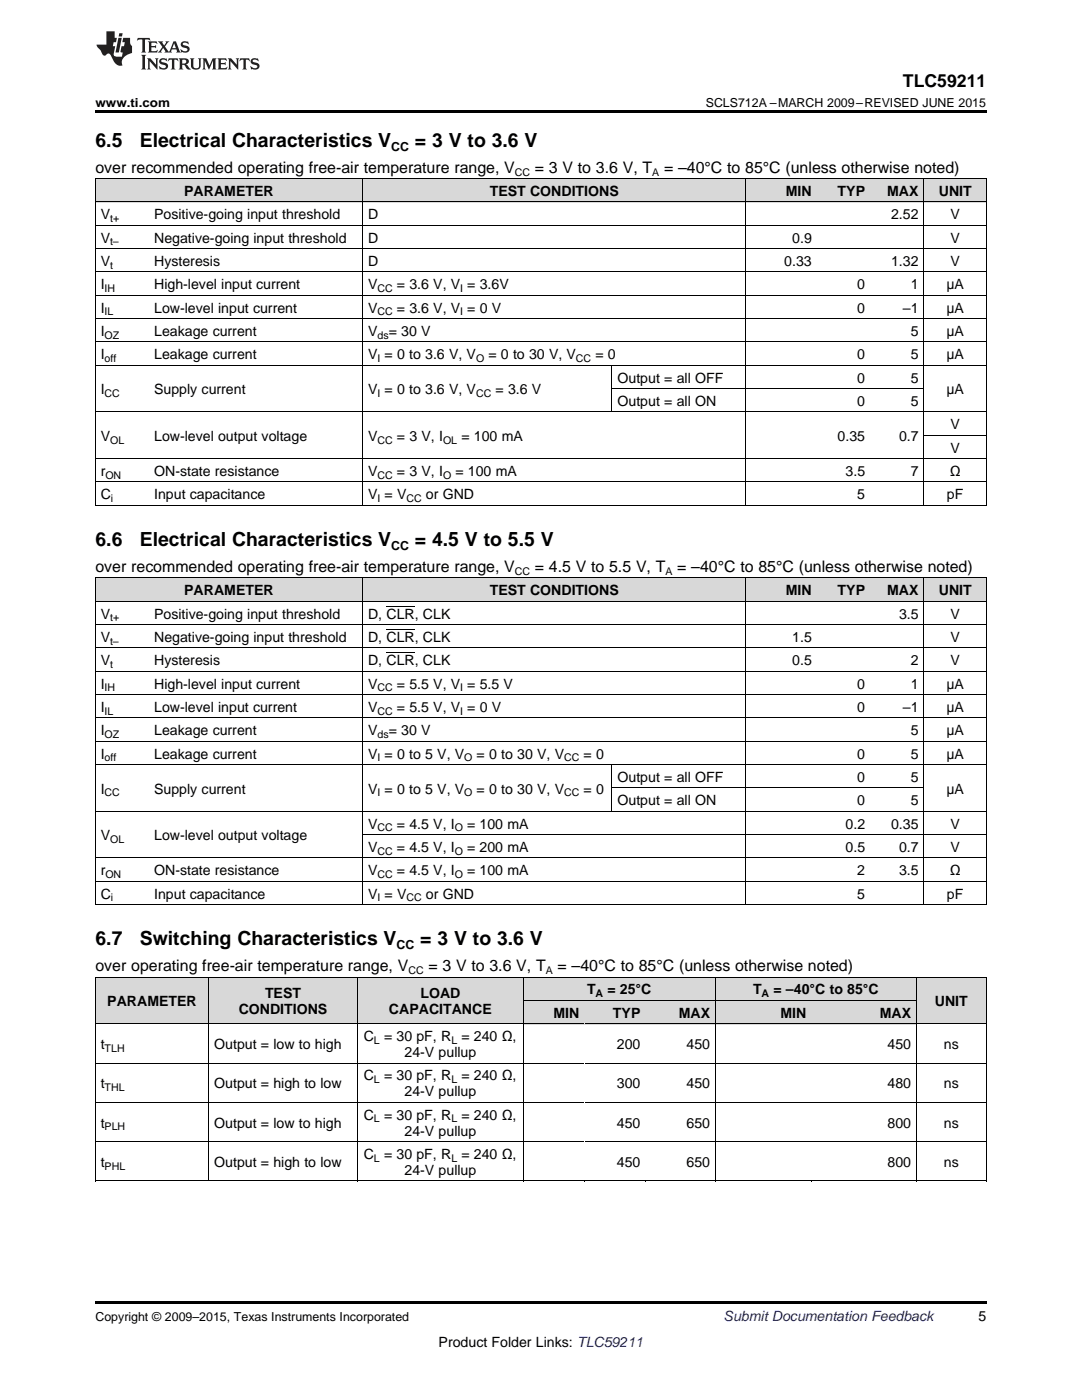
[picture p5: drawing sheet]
<svg xmlns="http://www.w3.org/2000/svg" width="216mm" height="279mm" viewBox="0 0 216 279" stroke-linecap="round" stroke-linejoin="round" font-family="sans-serif">
<defs><g id="words">
<g font-size="3.9">
<text x="19" y="29.3">6.5</text>
<text x="27.9" y="29.3">Electrical Characteristics V</text>
<text x="82.8" y="29.3">= 3 V to 3.6 V</text>
<text x="19" y="109">6.6</text>
<text x="27.9" y="109">Electrical Characteristics V</text>
<text x="82.8" y="109">= 4.5 V to 5.5 V</text>
<text x="19" y="188.7">6.7</text>
<text x="27.9" y="188.7">Switching Characteristics V</text>
<text x="83.9" y="188.7">= 3 V to 3.6 V</text>
</g>
<text font-size="3.5" x="180.2" y="17.3">TLC59211</text>
<g font-size="3.2">
<text x="19" y="34.4">over recommended operating free-air temperature range, V</text>
<text x="106.7" y="34.4">= 3 V to 3.6 V, T</text>
<text x="132.5" y="34.4">= –40°C to 85°C (unless otherwise noted)</text>
<text x="19" y="114.1">over recommended operating free-air temperature range, V</text>
<text x="106.7" y="114.1">= 4.5 V to 5.5 V, T</text>
<text x="135.1" y="114.1">= –40°C to 85°C (unless otherwise noted)</text>
<text x="19" y="193.8">over operating free-air temperature range, V</text>
<text x="85.5" y="193.8">= 3 V to 3.6 V, T</text>
<text x="111.3" y="193.8">= –40°C to 85°C (unless otherwise noted)</text>
</g>
<g font-size="2.8">
<text x="36.8" y="39.1">PARAMETER</text>
<text x="97.7" y="39.1">TEST CONDITIONS</text>
<text x="156.8" y="39.1">MIN</text>
<text x="167.1" y="39.1">TYP</text>
<text x="177" y="39.1">MAX</text>
<text x="187.3" y="39.1">UNIT</text>
<text x="20.1" y="43.7">V</text>
<text x="30.8" y="43.7">Positive-going input threshold</text>
<text x="73.4" y="43.7">D</text>
<text x="177.8" y="43.7">2.52</text>
<text x="189.7" y="43.7">V</text>
<text x="20.1" y="48.4">V</text>
<text x="20.1" y="53.1">V</text>
<text x="30.8" y="48.4">Negative-going input threshold</text>
<text x="30.8" y="53.1">Hysteresis</text>
<text x="73.4" y="48.4">D</text>
<text x="73.4" y="53.1">D</text>
<text x="156.5" y="53.1">0.33</text>
<text x="158.1" y="48.4">0.9</text>
<text x="177.8" y="53.1">1.32</text>
<text x="189.7" y="48.4">V</text>
<text x="189.7" y="53.1">V</text>
<text x="20.1" y="57.7">I</text>
<text x="30.8" y="57.7">High-level input current</text>
<text x="73.4" y="57.7">V</text>
<text x="79.2" y="57.7">= 3.6 V, V = 3.6V</text>
<text x="171.1" y="57.7">0</text>
<text x="181.7" y="57.7">1</text>
<text x="188.8" y="57.7">μA</text>
<text x="20.1" y="62.4">I</text>
<text x="30.8" y="62.4">Low-level input current</text>
<text x="73.4" y="62.4">V</text>
<text x="79.2" y="62.4">= 3.6 V, V = 0 V</text>
<text x="171.1" y="62.4">0</text>
<text x="180.2" y="62.4">–1</text>
<text x="188.8" y="62.4">μA</text>
<text x="20.1" y="67">I</text>
<text x="20.1" y="71.7">I</text>
<text x="30.8" y="67">Leakage current</text>
<text x="30.8" y="71.7">Leakage current</text>
<text x="73.4" y="67">V</text>
<text x="73.4" y="71.7">V = 0 to 3.6 V, V</text>
<text x="77.6" y="67">= 30 V</text>
<text x="97.5" y="71.7">= 0 to 30 V, V</text>
<text x="118.8" y="71.7">= 0</text>
<text x="171.1" y="71.7">0</text>
<text x="181.7" y="67">5</text>
<text x="181.7" y="71.7">5</text>
<text x="188.8" y="67">μA</text>
<text x="188.8" y="71.7">μA</text>
<text x="123.2" y="76.3">Output = all OFF</text>
<text x="171.1" y="76.3">0</text>
<text x="181.7" y="76.3">5</text>
<text x="20.1" y="78.7">I</text>
<text x="30.8" y="78.7">Supply current</text>
<text x="73.4" y="78.7">V = 0 to 3.6 V, V</text>
<text x="98.9" y="78.7">= 3.6 V</text>
<text x="123.2" y="81">Output = all ON</text>
<text x="171.1" y="81">0</text>
<text x="181.7" y="81">5</text>
<text x="188.8" y="78.7">μA</text>
<text x="20.1" y="88">V</text>
<text x="30.8" y="88">Low-level output voltage</text>
<text x="73.4" y="88">V</text>
<text x="79.2" y="88">= 3 V, I</text>
<text x="92.1" y="88">= 100 mA</text>
<text x="167.1" y="88">0.35</text>
<text x="179.4" y="88">0.7</text>
<text x="189.7" y="85.7">V</text>
<text x="20.1" y="95">r</text>
<text x="30.8" y="95">ON-state resistance</text>
<text x="73.4" y="95">V</text>
<text x="79.2" y="95">= 3 V, I</text>
<text x="90.9" y="95">= 100 mA</text>
<text x="168.7" y="95">3.5</text>
<text x="181.7" y="95">7</text>
<text x="189.5" y="95">Ω</text>
<text x="189.7" y="90.3">V</text>
<text x="20.1" y="99.6">C</text>
<text x="30.8" y="99.6">Input capacitance</text>
<text x="73.4" y="99.6">V = V</text>
<text x="85" y="99.6">or GND</text>
<text x="171.1" y="99.6">5</text>
<text x="188.9" y="99.6">pF</text>
<text x="36.8" y="118.8">PARAMETER</text>
<text x="97.7" y="118.8">TEST CONDITIONS</text>
<text x="156.8" y="118.8">MIN</text>
<text x="167.1" y="118.8">TYP</text>
<text x="177" y="118.8">MAX</text>
<text x="187.3" y="118.8">UNIT</text>
<text x="20.1" y="123.4">V</text>
<text x="30.8" y="123.4">Positive-going input threshold</text>
<text x="73.4" y="123.4">D, CLR, CLK</text>
<text x="179.4" y="123.4">3.5</text>
<text x="189.7" y="123.4">V</text>
<text x="20.1" y="128.1">V</text>
<text x="30.8" y="128.1">Negative-going input threshold</text>
<text x="73.4" y="128.1">D, CLR, CLK</text>
<text x="158.1" y="128.1">1.5</text>
<text x="189.7" y="128.1">V</text>
<text x="20.1" y="132.8">V</text>
<text x="20.1" y="137.4">I</text>
<text x="30.8" y="132.8">Hysteresis</text>
<text x="30.8" y="137.4">High-level input current</text>
<text x="73.4" y="132.8">D, CLR, CLK</text>
<text x="73.4" y="137.4">V</text>
<text x="79.2" y="137.4">= 5.5 V, V = 5.5 V</text>
<text x="158.1" y="132.8">0.5</text>
<text x="171.1" y="137.4">0</text>
<text x="181.7" y="132.8">2</text>
<text x="181.7" y="137.4">1</text>
<text x="188.8" y="137.4">μA</text>
<text x="189.7" y="132.8">V</text>
<text x="20.1" y="142.1">I</text>
<text x="30.8" y="142.1">Low-level input current</text>
<text x="73.4" y="142.1">V</text>
<text x="79.2" y="142.1">= 5.5 V, V = 0 V</text>
<text x="171.1" y="142.1">0</text>
<text x="180.2" y="142.1">–1</text>
<text x="188.8" y="142.1">μA</text>
<text x="20.1" y="146.7">I</text>
<text x="30.8" y="146.7">Leakage current</text>
<text x="73.4" y="146.7">V</text>
<text x="77.6" y="146.7">= 30 V</text>
<text x="181.7" y="146.7">5</text>
<text x="188.8" y="146.7">μA</text>
<text x="20.1" y="151.4">I</text>
<text x="30.8" y="151.4">Leakage current</text>
<text x="73.4" y="151.4">V = 0 to 5 V, V</text>
<text x="95.1" y="151.4">= 0 to 30 V, V</text>
<text x="116.4" y="151.4">= 0</text>
<text x="171.1" y="151.4">0</text>
<text x="181.7" y="151.4">5</text>
<text x="188.8" y="151.4">μA</text>
<text x="20.1" y="158.4">I</text>
<text x="30.8" y="158.4">Supply current</text>
<text x="73.4" y="158.4">V = 0 to 5 V, V</text>
<text x="95.1" y="158.4">= 0 to 30 V, V</text>
<text x="116.4" y="158.4">= 0</text>
<text x="123.2" y="156">Output = all OFF</text>
<text x="123.2" y="160.7">Output = all ON</text>
<text x="171.1" y="156">0</text>
<text x="171.1" y="160.7">0</text>
<text x="181.7" y="156">5</text>
<text x="181.7" y="160.7">5</text>
<text x="188.8" y="158.4">μA</text>
<text x="20.1" y="167.7">V</text>
<text x="30.8" y="167.7">Low-level output voltage</text>
<text x="73.4" y="165.3">V</text>
<text x="79.2" y="165.3">= 4.5 V, I</text>
<text x="93.2" y="165.3">= 100 mA</text>
<text x="168.7" y="165.3">0.2</text>
<text x="177.8" y="165.3">0.35</text>
<text x="189.7" y="165.3">V</text>
<text x="73.4" y="170">V</text>
<text x="79.2" y="170">= 4.5 V, I</text>
<text x="93.2" y="170">= 200 mA</text>
<text x="168.7" y="170">0.5</text>
<text x="179.4" y="170">0.7</text>
<text x="189.7" y="170">V</text>
<text x="20.1" y="174.7">r</text>
<text x="20.1" y="179.3">C</text>
<text x="30.8" y="174.7">ON-state resistance</text>
<text x="30.8" y="179.3">Input capacitance</text>
<text x="73.4" y="174.7">V</text>
<text x="73.4" y="179.3">V = V</text>
<text x="79.2" y="174.7">= 4.5 V, I</text>
<text x="85" y="179.3">or GND</text>
<text x="93.2" y="174.7">= 100 mA</text>
<text x="171.1" y="174.7">2</text>
<text x="171.1" y="179.3">5</text>
<text x="179.4" y="174.7">3.5</text>
<text x="188.9" y="179.3">pF</text>
<text x="189.5" y="174.7">Ω</text>
<text x="21.4" y="200.8">PARAMETER</text>
<text x="47.6" y="202.4">CONDITIONS</text>
<text x="52.9" y="199.2">TEST</text>
<text x="77.6" y="202.4">CAPACITANCE</text>
<text x="83.9" y="199.2">LOAD</text>
<text x="110.4" y="203.1">MIN</text>
<text x="117.2" y="198.5">T</text>
<text x="121.2" y="198.5">= 25°C</text>
<text x="122.3" y="203.1">TYP</text>
<text x="135.4" y="203.1">MAX</text>
<text x="150.3" y="198.5">T</text>
<text x="154.3" y="198.5">= –40°</text>
<text x="155.7" y="203.1">MIN</text>
<text x="162.7" y="198.5">C to 85°C</text>
<text x="175.5" y="203.1">MAX</text>
<text x="186.5" y="200.8">UNIT</text>
<text x="20.1" y="209.4">t</text>
<text x="42.8" y="209.4">Output = low to high</text>
<text x="72.6" y="207.8">C</text>
<text x="76.6" y="207.8">= 30 pF, R</text>
<text x="92.1" y="207.8">= 240 Ω,</text>
<text x="123.1" y="209.4">200</text>
<text x="137" y="209.4">450</text>
<text x="177.1" y="209.4">450</text>
<text x="188.3" y="209.4">ns</text>
<text x="72.6" y="215.6">C</text>
<text x="76.6" y="215.6">= 30 pF, R</text>
<text x="80.7" y="211">24-V pullup</text>
<text x="92.1" y="215.6">= 240 Ω,</text>
<text x="20.1" y="217.2">t</text>
<text x="42.8" y="217.2">Output = high to low</text>
<text x="80.7" y="218.8">24-V pullup</text>
<text x="123.1" y="217.2">300</text>
<text x="137" y="217.2">450</text>
<text x="177.1" y="217.2">480</text>
<text x="188.3" y="217.2">ns</text>
<text x="20.1" y="225">t</text>
<text x="42.8" y="225">Output = low to high</text>
<text x="72.6" y="223.4">C</text>
<text x="76.6" y="223.4">= 30 pF, R</text>
<text x="80.7" y="226.6">24-V pullup</text>
<text x="92.1" y="223.4">= 240 Ω,</text>
<text x="123.1" y="225">450</text>
<text x="137" y="225">650</text>
<text x="177.1" y="225">800</text>
<text x="188.3" y="225">ns</text>
<text x="20.1" y="232.9">t</text>
<text x="42.8" y="232.9">Output = high to low</text>
<text x="72.6" y="231.3">C</text>
<text x="76.6" y="231.3">= 30 pF, R</text>
<text x="92.1" y="231.3">= 240 Ω,</text>
<text x="123.1" y="232.9">450</text>
<text x="137" y="232.9">650</text>
<text x="177.1" y="232.9">800</text>
<text x="188.3" y="232.9">ns</text>
<text x="80.7" y="234.5">24-V pullup</text>
<text x="195.3" y="263.6">5</text>
<text x="87.5" y="268.9">Product Folder Links: TLC59211</text>
</g>
<text font-size="2.8" fill="#0000c8" x="144.4" y="263.6">Submit Documentation Feedback</text>
<g font-size="2.5">
<text x="19" y="21.4">www.ti.com</text>
<text x="140.8" y="21.4">SCLS712A –MARCH 2009–REVISED JUNE 2015</text>
<text x="78.1" y="30.1">CC</text>
<text x="78.1" y="109.7">CC</text>
<text x="79.1" y="189.4">CC</text>
<text x="19" y="263.6">Copyright © 2009–2015, Texas Instruments Incorporated</text>
</g>
<g font-size="2.1">
<text x="102.7" y="35.1">CC</text>
<text x="130.1" y="35.1">A</text>
<text x="22" y="44.3">t+</text>
<text x="22" y="49">t–</text>
<text x="22" y="53.6">t</text>
<text x="20.9" y="58.3">IH</text>
<text x="75.3" y="58.3">CC</text>
<text x="91.8" y="58.3">I</text>
<text x="20.9" y="62.9">IL</text>
<text x="75.3" y="62.9">CC</text>
<text x="91.8" y="62.9">I</text>
<text x="20.9" y="67.6">OZ</text>
<text x="75.3" y="67.6">ds</text>
<text x="20.9" y="72.2">off</text>
<text x="75.3" y="72.2">I</text>
<text x="95" y="72.2">O</text>
<text x="114.9" y="72.2">CC</text>
<text x="20.9" y="79.2">CC</text>
<text x="75.3" y="79.2">I</text>
<text x="95" y="79.2">CC</text>
<text x="22" y="88.5">OL</text>
<text x="75.3" y="88.5">CC</text>
<text x="88.4" y="88.5">OL</text>
<text x="21" y="95.5">ON</text>
<text x="75.3" y="95.5">CC</text>
<text x="88.4" y="95.5">O</text>
<text x="22.1" y="100.2">i</text>
<text x="75.3" y="100.2">I</text>
<text x="81.1" y="100.2">CC</text>
<text x="102.7" y="114.8">CC</text>
<text x="132.8" y="114.8">A</text>
<text x="22" y="124">t+</text>
<text x="22" y="128.7">t–</text>
<text x="20.9" y="138">IH</text>
<text x="22" y="133.3">t</text>
<text x="75.3" y="138">CC</text>
<text x="91.8" y="138">I</text>
<text x="20.9" y="142.6">IL</text>
<text x="75.3" y="142.6">CC</text>
<text x="91.8" y="142.6">I</text>
<text x="20.9" y="147.3">OZ</text>
<text x="75.3" y="147.3">ds</text>
<text x="20.9" y="151.9">off</text>
<text x="75.3" y="151.9">I</text>
<text x="92.6" y="151.9">O</text>
<text x="112.6" y="151.9">CC</text>
<text x="20.9" y="158.9">CC</text>
<text x="75.3" y="158.9">I</text>
<text x="92.6" y="158.9">O</text>
<text x="112.6" y="158.9">CC</text>
<text x="75.3" y="165.9">CC</text>
<text x="90.7" y="165.9">O</text>
<text x="22" y="168.2">OL</text>
<text x="75.3" y="170.6">CC</text>
<text x="90.7" y="170.6">O</text>
<text x="21" y="175.2">ON</text>
<text x="22.1" y="179.9">i</text>
<text x="75.3" y="175.2">CC</text>
<text x="75.3" y="179.9">I</text>
<text x="81.1" y="179.9">CC</text>
<text x="90.7" y="175.2">O</text>
<text x="81.5" y="194.5">CC</text>
<text x="108.9" y="194.5">A</text>
<text x="118.9" y="199">A</text>
<text x="152" y="199">A</text>
<text x="20.9" y="209.9">TLH</text>
<text x="74.6" y="208.4">L</text>
<text x="90.1" y="208.4">L</text>
<text x="20.9" y="217.8">THL</text>
<text x="74.6" y="216.2">L</text>
<text x="90.1" y="216.2">L</text>
<text x="20.9" y="225.6">PLH</text>
<text x="74.6" y="224">L</text>
<text x="90.1" y="224">L</text>
<text x="20.9" y="233.4">PHL</text>
<text x="74.6" y="231.8">L</text>
<text x="90.1" y="231.8">L</text>
</g>
</g></defs>
<g fill="#d8d8d8">
<path d="M19 195.1h22.7v9.3h-22.7z"/>
<path d="M41.7 195.1h29.6v9.3h-29.6z"/>
<path d="M71.3 195.1h33.2v9.3h-33.2z"/>
<path d="M104.5 199.7h12.2v4.7h-12.2z"/>
<path d="M116.7 199.7h12.1v4.7h-12.1z"/>
<path d="M128.8 199.7h14v4.7h-14z"/>
<path d="M142.8 199.7h19.2v4.7h-19.2z"/>
<path d="M162 199.7h20.9v4.7h-20.9z"/>
<path d="M182.9 195.1h13.9v9.3h-13.9z"/>
<path d="M104.5 195.1h12.2v4.6h-12.2z"/>
<path d="M116.7 195.1h12.1v4.6h-12.1z"/>
<path d="M128.8 195.1h14v4.6h-14z"/>
<path d="M142.8 195.1h19.2v4.6h-19.2z"/>
<path d="M162 195.1h20.9v4.6h-20.9z"/>
<path d="M19 115.4h10.7v4.7h-10.7z"/>
<path d="M29.7 115.4h42.7v4.7h-42.7z"/>
<path d="M72.4 115.4h49.8v4.7h-49.8z"/>
<path d="M122.2 115.4h26.6v4.7h-26.6z"/>
<path d="M148.8 115.4h14.3v4.7h-14.3z"/>
<path d="M163.1 115.4h10.6v4.7h-10.6z"/>
<path d="M173.7 115.4h10.7v4.7h-10.7z"/>
<path d="M184.4 115.4h12.4v4.7h-12.4z"/>
<path d="M19 35.7h10.7v4.7h-10.7z"/>
<path d="M29.7 35.7h42.7v4.7h-42.7z"/>
<path d="M72.4 35.7h49.8v4.7h-49.8z"/>
<path d="M122.2 35.7h26.6v4.7h-26.6z"/>
<path d="M148.8 35.7h14.3v4.7h-14.3z"/>
<path d="M163.1 35.7h10.6v4.7h-10.6z"/>
<path d="M173.7 35.7h10.7v4.7h-10.7z"/>
<path d="M184.4 35.7h12.4v4.7h-12.4z"/>
</g>
<g fill="#000">
<path d="M19 22h177.8v.5h-177.8zM19 100.9h.2zM72.3 100.9h.1zM122.1 100.9h.1zM148.7 100.9h.1zM162.9 100.9h.2zM173.6 100.9h.1zM184.3 100.9h.1zM196.7 100.9h.1zM19 180.6h.2zM72.3 180.6h.1zM122.1 180.6h.1z"/>
<path d="M148.7 180.6h.1zM162.9 180.6h.2zM173.6 180.6h.1zM184.3 180.6h.1zM196.7 180.6h.1zM19 235.7h.2zM71.2 235.7h.1zM104.4 235.7h.1zM116.6 235.7h.1zM128.7 235.7h.1zM142.7 235.7h.1zM161.9 235.7h.1z"/>
<path d="M182.8 235.7h.1zM196.7 235.7h.1zM19 259.7h177.8v.5h-177.8z"/>
</g>
<g fill="none" stroke="#000" stroke-width=".2">
<path d="M19 35.6l177.8 .1v65.2M19.1 35.7v65.2M72.3 35.7v65.2M148.8 35.7v65.2M184.3 35.7v65.2M19 58.9h177.8M19 54.3h177.8M19 49.6h177.8M19 45h177.8M19 40.3h177.8M19 72.9h177.8M19 68.2h177.8"/>
<path d="M19 63.6h177.8M122.1 72.9v9.4M122.2 77.6h62.2M19 96.2h177.8M19 91.5h177.8M19 82.2h177.8M184.4 86.9h12.4M19 120h177.8M19 115.3h177.8M19 100.8h177.8M19.1 115.4v65.2M72.3 115.4v65.2"/>
<path d="M148.8 115.4v65.2M184.3 115.4v65.2M196.8 115.4v65.2M19 138.6h177.8M19 134h177.8M19 129.3h177.8M19 124.7h177.8M19 152.6h177.8M19 147.9h177.8M19 143.3h177.8M122.1 152.6v9.4M122.2 157.3h62.2"/>
<path d="M19 175.9h177.8M19 171.2h177.8M19 161.9h177.8M72.4 166.6h124.4M19 195h177.8M19 180.5h177.8M19.1 195.1v40.6M41.6 195.1v40.6M71.3 195.1v40.6M104.4 195.1v40.6M104.5 199.7h78.4M142.8 195.1v40.6"/>
<path d="M182.8 195.1v40.6M196.8 195.1v40.6M19 212.2h177.8M19 204.3h177.8M19 235.7h177.8M19 227.8h177.8M19 220h177.8"/>
</g>
<g fill="#231f20">
<path d="M27.5 7.6l-.1 .5 .4-.2h.6v.1v2.1l-.2 .4h1l-.3-.4v-2.1l.1-.1h.5l.5 .2-.2-.5zM29.5 8.3l.2 .3v1.5l-.2 .4h1.8l.2-.6a1.04 1.04 0 0 1-1.3 .2v-.7h.6l.3 .2v-.6l-.3 .2h-.6v-.6l.8-.1 .4 .3-.2-.5zM31.5 8.3l.9 1.1-.9 1.1h.8l-.2-.2 .5-.7 .4 .7-.2 .2h1.5l-.1-.2 .1-.4h.9l.1 .4-.2 .2h1l-.3-.3-.7-1.9h-.5l-.9 2-.8-1 .9-1h-.8l.1 .3-.3 .5-.4-.6 .2-.2zM34.7 8.6l.4 1h-.7zM36.3 8.4a.63 .63 0 0 0-.2 .7 .63 .63 0 0 0 .6 .4l.6 .2 .1 .2a.75 .75 0 0 1-.7 .4 .75 .75 0 0 1-.6-.5l.1 .7 .1-.1a1.11 1.11 0 0 0 1.5-.6 1.13 1.13 0 0 0-1.2-.8l-.1-.4a1.04 1.04 0 0 1 1.2 .2l-.2-.5-.1 .1-.5-.2zM28.2 10.9l.2 .4v2.2l-.2 .4h1l-.3-.4v-2.2l.3-.4zM29.3 11.6l.3 .4v1.5l-.3 .4h.8l-.2-.4v-1.3l1.5 1.7v-1.9l.2-.4h-.7l.2 .4v.9l-1.1-1.3zM32 11.8a.62 .62 0 0 0-.2 .7 .62 .62 0 0 0 .6 .4l.6 .1 .1 .3a.76 .76 0 0 1-.7 .3 .76 .76 0 0 1-.6-.4l.1 .7 .1-.1a1.11 1.11 0 0 0 1.5-.6 1.13 1.13 0 0 0-1.2-.8l-.1-.4a1.04 1.04 0 0 1 1.2 .2l-.2-.6-.1 .1-.5-.1zM33.7 11.6l-.2 .6a.61 .61 0 0 1 .8-.3v1.6l-.2 .4h.9l-.2-.4v-1.6a.63 .63 0 0 1 .8 .3l-.2-.6zM35.6 11.6l.3 .4v1.5l-.3 .4h1l-.2-.2v-.8l.5 .2a.76 .76 0 0 0 1.2 .7l-1-1a.58 .58 0 0 0 .6-.5 .58 .58 0 0 0-.5-.6zM36.4 11.9h.1a.45 .45 0 0 1 .5 .1 .45 .45 0 0 1 .1 .5l-.7 .2zM37.9 11.6l.2 .2a2.17 2.17 0 0 0 .3 1.9 .99 .99 0 0 0 1.6-.6v-1.1l.2-.4h-.7l.2 .2a1.92 1.92 0 0 1-.2 1.8 .6 .6 0 0 1-.9-.5v-1.1l.2-.4zM40.4 11.6l.2 .4v1.5l-.2 .4h.7l-.2-.4v-1.4l.8 1.8 .8-1.8v1.4l-.2 .4h.9l-.2-.4v-1.5l.2-.4h-.8l-.6 1.5-.6-1.5zM43.4 11.6l.2 .4v1.5l-.2 .4h1.8l.2-.6a1.04 1.04 0 0 1-1.3 .1v-.6h.5l.4 .2v-.6l-.4 .2h-.5v-.7h.8l.3 .3-.1-.6zM45.5 11.6l.2 .4v1.5l-.2 .4h.7l-.2-.4v-1.3l1.5 1.7v-1.9l.2-.4h-.7l.2 .4v.9l-1.1-1.3zM47.9 11.6l-.1 .6a.61 .61 0 0 1 .8-.3v1.6l-.3 .4h1l-.3-.4 .1-1.6a.63 .63 0 0 1 .7 .3l-.1-.6zM50.2 11.8a.62 .62 0 0 0-.2 .7 .62 .62 0 0 0 .6 .4l.6 .1 .2 .3a.76 .76 0 0 1-.8 .3 .76 .76 0 0 1-.6-.4l.1 .7 .2-.1a1.11 1.11 0 0 0 1.5-.6 1.13 1.13 0 0 0-1.3-.8l-.1-.4a1.04 1.04 0 0 1 1.2 .2l-.1-.6-.2 .1-.5-.1z"/>
<path d="M21.2 6.3v2.6h-1.9l.1 .4 .7 .9a.91 .91 0 0 0 1 .8 .56 .56 0 0 1 .5-.3 .56 .56 0 0 1 .5 .3l.4 .8a1.53 1.53 0 0 0 1.9 1.2 1.54 1.54 0 0 1 1-2.1l.9-.3v-1.4a1.52 1.52 0 0 1-.3-1.6h-1.4l-.2 .8h.5l-.2 .8h-.4l-.2 1v.2l.4 .1-.2 .8a1.93 1.93 0 0 1-1.6-.3l.3-1.8h-.5l.2-.8h.4l.2-.8h-.4v-1.3zM23.6 7.6l-.6 2.9h.7l.6-2.9zM23.8 6.6l-.1 .7h.6l.2-.7z"/>
</g>
<path d="M77.1 130.3h5.7M77.1 125.6h5.7M77.1 120.9h5.7" fill="none" stroke="#000" stroke-width=".2"/>
<use href="#words"/>
</svg>
